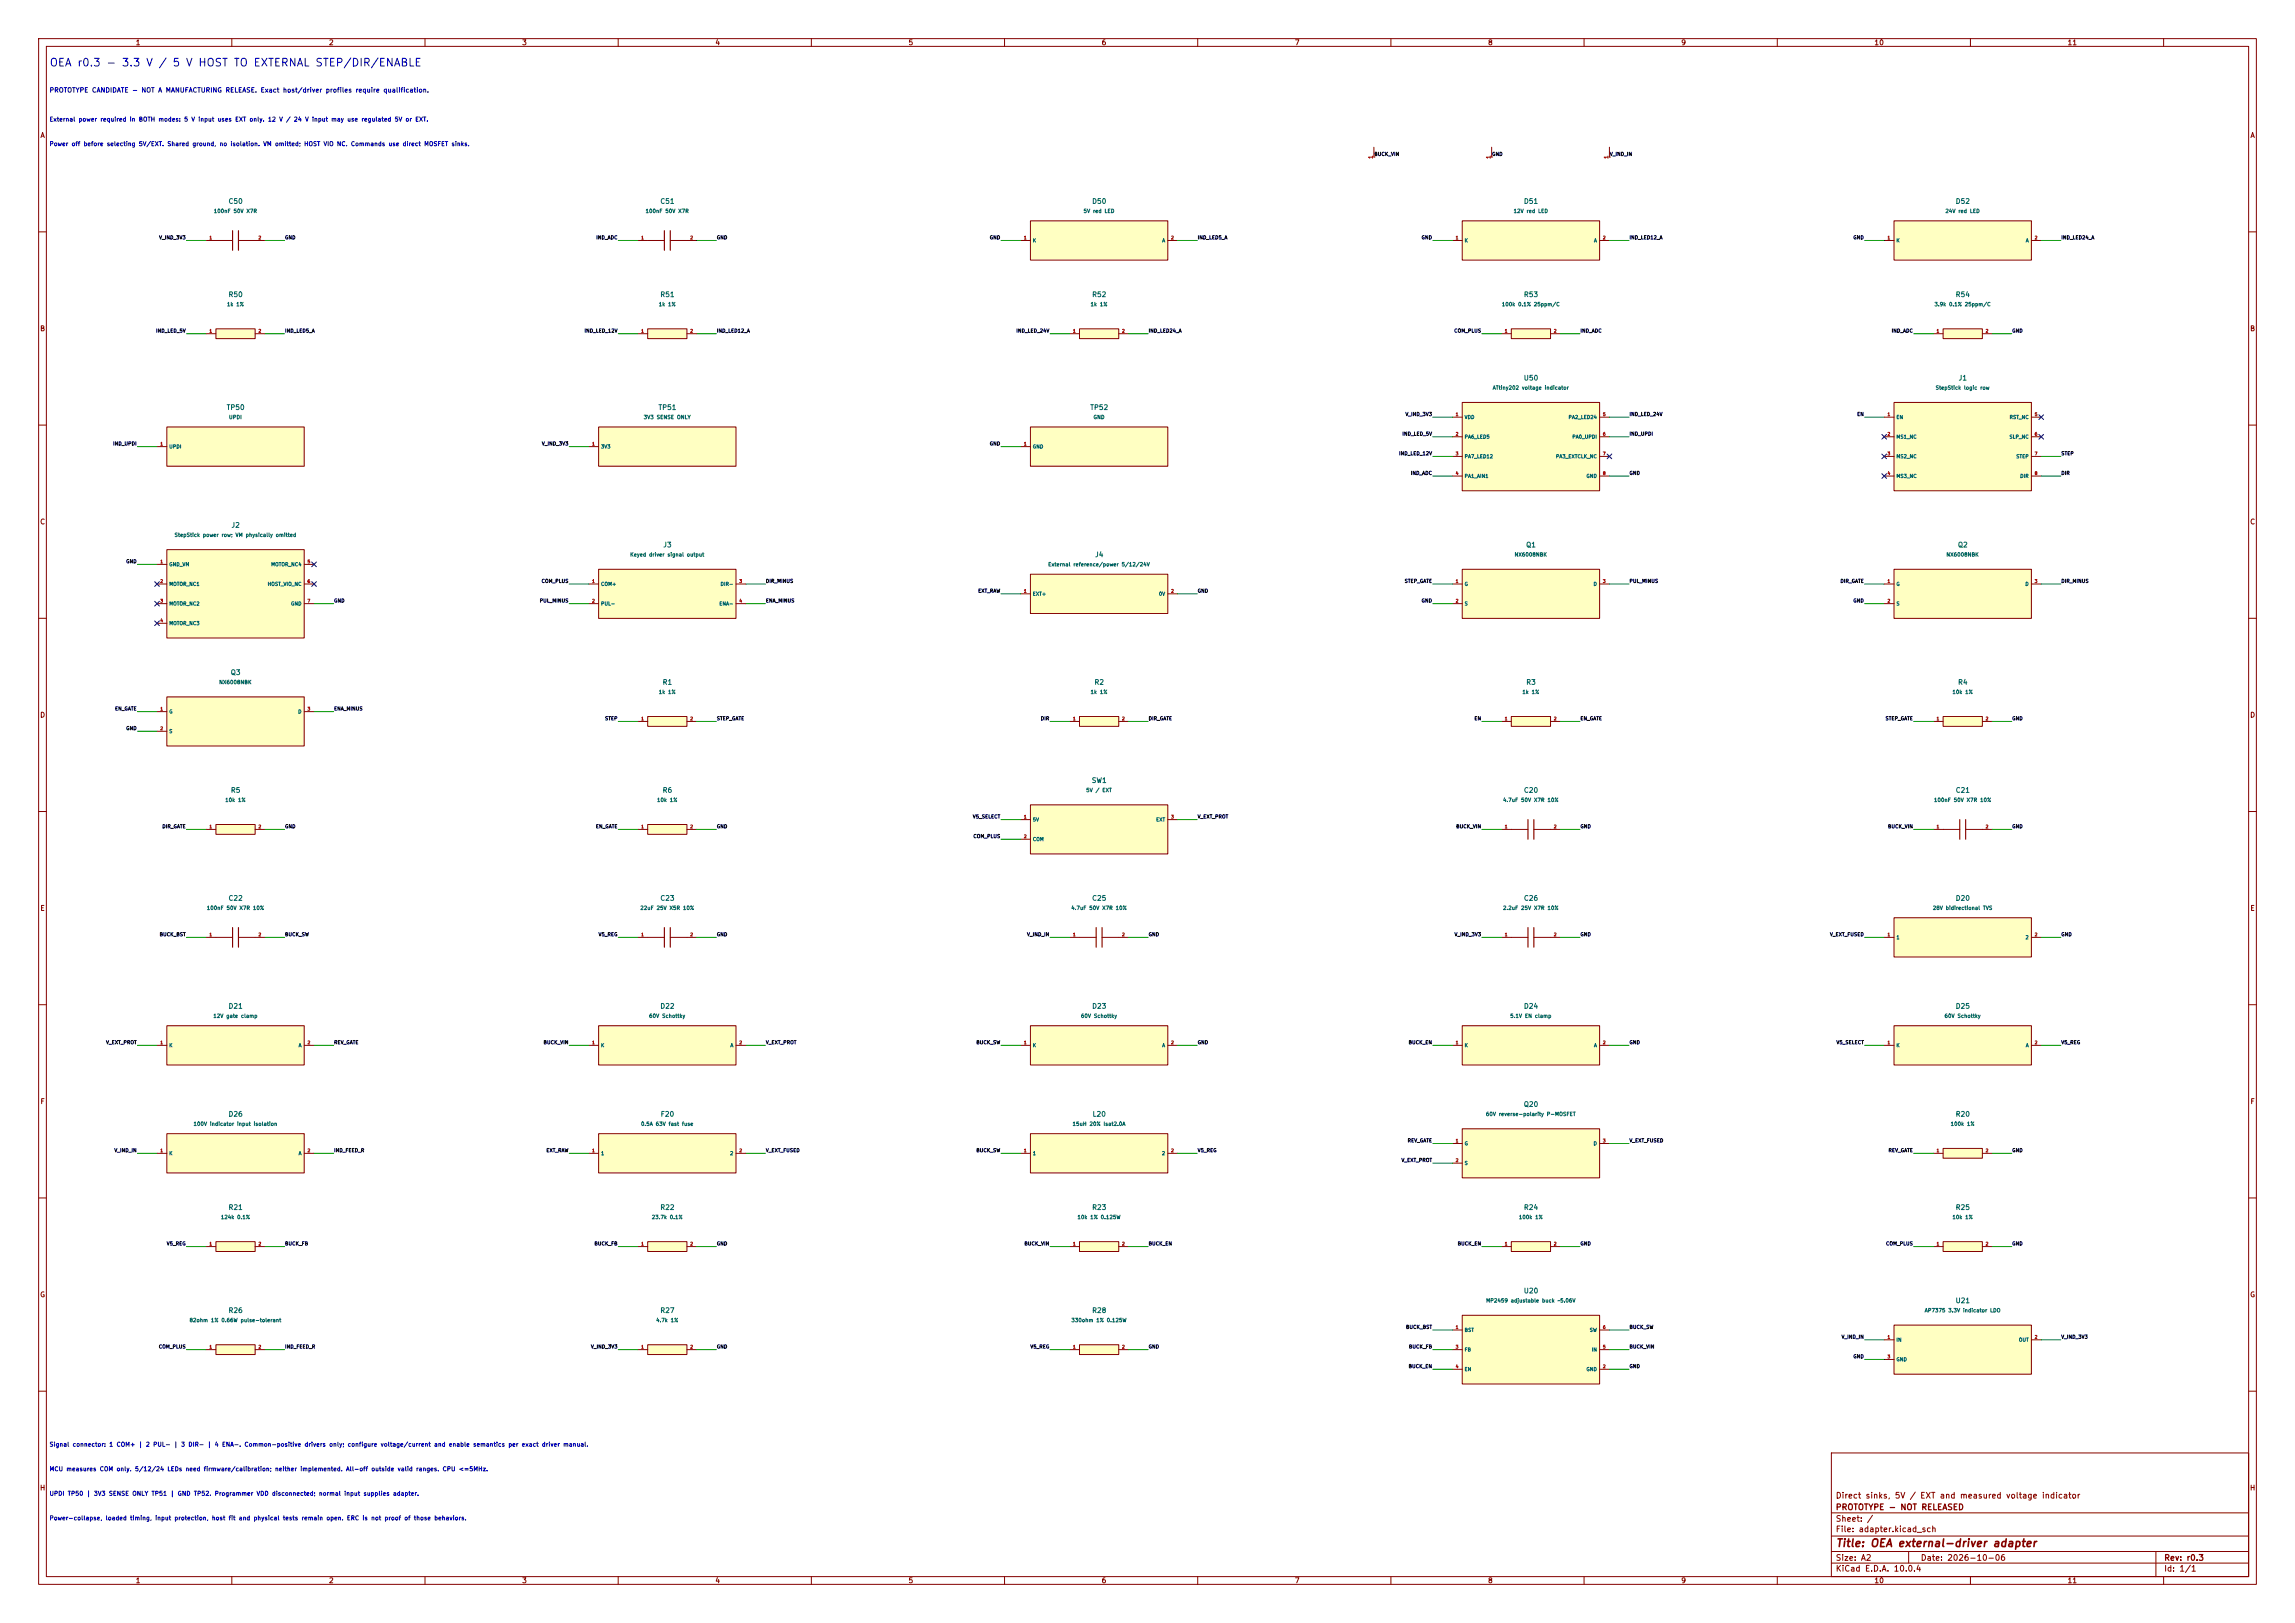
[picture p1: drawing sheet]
<svg xmlns="http://www.w3.org/2000/svg" width="594mm" height="420mm" viewBox="0 0 594 420" stroke-linecap="round" stroke-linejoin="round" font-family="sans-serif">
<defs><g id="words">
<text font-size="2" fill="#0000c2" x="12.7" y="17.7">OEA r0.3 - 3.3 V / 5 V HOST TO EXTERNAL STEP/DIR/ENABLE</text>
<text font-size="2" fill="#840000" x="475" y="400.8">Title: OEA external-driver adapter</text>
<g font-size="1.5" fill="#840000">
<text x="475" y="388.1">Direct sinks, 5V / EXT and measured voltage indicator</text>
<text x="475" y="394.1">Sheet: /</text>
<text x="475" y="391.1">PROTOTYPE - NOT RELEASED</text>
<text x="475" y="396.8">File: adapter.kicad_sch</text>
<text x="475" y="407">KiCad E.D.A. 10.0.4</text>
<text x="475" y="404.2">Size: A2</text>
<text x="497" y="404.2">Date: 2026-10-06</text>
<text x="560" y="404.2">Rev: r0.3</text>
<text x="560" y="407">Id: 1/1</text>
</g>
<g font-size="1.3" fill="#840000">
<text x="35" y="12">1</text>
<text x="85" y="12">2</text>
<text x="135" y="12">3</text>
<text x="185" y="12">4</text>
<text x="235" y="12">5</text>
<text x="285" y="12">6</text>
<text x="335" y="12">7</text>
<text x="385" y="12">8</text>
<text x="435" y="12">9</text>
<text x="485" y="12">10</text>
<text x="535" y="12">11</text>
<text x="10.3" y="36">A</text>
<text x="582.3" y="36">A</text>
<text x="10.3" y="86">B</text>
<text x="582.3" y="86">B</text>
<text x="10.3" y="136">C</text>
<text x="582.3" y="136">C</text>
<text x="10.3" y="186">D</text>
<text x="582.3" y="186">D</text>
<text x="10.3" y="236">E</text>
<text x="582.3" y="236">E</text>
<text x="10.3" y="286">F</text>
<text x="582.3" y="286">F</text>
<text x="10.3" y="336">G</text>
<text x="582.3" y="336">G</text>
<text x="10.2" y="386">H</text>
<text x="582.2" y="386">H</text>
<text x="35" y="410">1</text>
<text x="85" y="410">2</text>
<text x="135" y="410">3</text>
<text x="185" y="410">4</text>
<text x="235" y="410">5</text>
<text x="285" y="410">6</text>
<text x="335" y="410">7</text>
<text x="385" y="410">8</text>
<text x="435" y="410">9</text>
<text x="485" y="410">10</text>
<text x="535" y="410">11</text>
</g>
<g font-size="1.3" fill="#006464">
<text x="59" y="53">C50</text>
<text x="170.8" y="53">C51</text>
<text x="282.5" y="53">D50</text>
<text x="394.3" y="53">D51</text>
<text x="506.1" y="53">D52</text>
<text x="59" y="77.2">R50</text>
<text x="170.8" y="77.2">R51</text>
<text x="282.5" y="77.2">R52</text>
<text x="394.3" y="77.2">R53</text>
<text x="506.1" y="77.2">R54</text>
<text x="394.3" y="98.8">U50</text>
<text x="506.8" y="98.8">J1</text>
<text x="58.5" y="106.4">TP50</text>
<text x="170.3" y="106.4">TP51</text>
<text x="282.1" y="106.4">TP52</text>
<text x="59.8" y="136.9">J2</text>
<text x="171.5" y="141.9">J3</text>
<text x="394.9" y="141.9">Q1</text>
<text x="506.6" y="141.9">Q2</text>
<text x="283.3" y="144.5">J4</text>
<text x="59.6" y="175">Q3</text>
<text x="171.4" y="177.5">R1</text>
<text x="283.1" y="177.5">R2</text>
<text x="394.9" y="177.5">R3</text>
<text x="506.7" y="177.5">R4</text>
<text x="282.4" y="202.9">SW1</text>
<text x="59.6" y="205.4">R5</text>
<text x="171.4" y="205.4">R6</text>
<text x="394.3" y="205.4">C20</text>
<text x="506.1" y="205.4">C21</text>
<text x="59" y="233.4">C22</text>
<text x="170.8" y="233.4">C23</text>
<text x="282.5" y="233.4">C25</text>
<text x="394.3" y="233.4">C26</text>
<text x="506.1" y="233.4">D20</text>
<text x="59" y="261.3">D21</text>
<text x="170.8" y="261.3">D22</text>
<text x="282.5" y="261.3">D23</text>
<text x="394.3" y="261.3">D24</text>
<text x="506.1" y="261.3">D25</text>
<text x="394.3" y="286.7">Q20</text>
<text x="59" y="289.3">D26</text>
<text x="170.9" y="289.3">F20</text>
<text x="282.7" y="289.3">L20</text>
<text x="506.1" y="289.3">R20</text>
<text x="59" y="313.4">R21</text>
<text x="170.8" y="313.4">R22</text>
<text x="282.5" y="313.4">R23</text>
<text x="394.3" y="313.4">R24</text>
<text x="506.1" y="313.4">R25</text>
<text x="394.3" y="335">U20</text>
<text x="59" y="340.1">R26</text>
<text x="170.8" y="340.1">R27</text>
<text x="282.5" y="340.1">R28</text>
<text x="506" y="337.5">U21</text>
</g>
<text font-size="1.2" fill="#0000c2" x="12.7" y="24.2">PROTOTYPE CANDIDATE - NOT A MANUFACTURING RELEASE. Exact host/driver profiles require qualification.</text>
<g font-size="1.1" fill="#0000c2">
<text x="12.7" y="31.7">External power required in BOTH modes: 5 V input uses EXT only. 12 V / 24 V input may use regulated 5V or EXT.</text>
<text x="12.7" y="38.1">Power off before selecting 5V/EXT. Shared ground, no isolation. VM omitted; HOST VIO NC. Commands use direct MOSFET sinks.</text>
<text x="12.7" y="374.6">Signal connector: 1 COM+ | 2 PUL− | 3 DIR− | 4 ENA−. Common-positive drivers only; configure voltage/current and enable semantics per exact driver manual.</text>
<text x="12.7" y="381">MCU measures COM only. 5/12/24 LEDs need firmware/calibration; neither implemented. All-off outside valid ranges. CPU &lt;=5MHz.</text>
<text x="12.7" y="387.3">UPDI TP50 | 3V3 SENSE ONLY TP51 | GND TP52. Programmer VDD disconnected; normal input supplies adapter.</text>
<text x="12.7" y="393.7">Power-collapse, loaded timing, input protection, host fit and physical tests remain open. ERC is not proof of those behaviors.</text>
</g>
<g font-size="1" fill="#a90000">
<text x="355.5" y="41.2" transform="rotate(-90 355.5 41.2)">1</text>
<text x="386" y="41.2" transform="rotate(-90 386 41.2)">1</text>
<text x="416.5" y="41.2" transform="rotate(-90 416.5 41.2)">1</text>
</g>
<g font-size="1" fill="#006464">
<text x="55.2" y="55.3">100nF 50V X7R</text>
<text x="167" y="55.3">100nF 50V X7R</text>
<text x="280.3" y="55.3">5V red LED</text>
<text x="391.7" y="55.3">12V red LED</text>
<text x="503.4" y="55.3">24V red LED</text>
<text x="58.6" y="79.5">1k 1%</text>
<text x="170.4" y="79.5">1k 1%</text>
<text x="282.2" y="79.5">1k 1%</text>
<text x="388.6" y="79.5">100k 0.1% 25ppm/C</text>
<text x="500.6" y="79.5">3.9k 0.1% 25ppm/C</text>
<text x="386.2" y="101.1">ATtiny202 voltage indicator</text>
<text x="500.9" y="101.1">StepStick logic row</text>
<text x="59.2" y="108.7">UPDI</text>
<text x="166.5" y="108.7">3V3 SENSE ONLY</text>
<text x="282.9" y="108.7">GND</text>
<text x="45.1" y="139.2">StepStick power row; VM physically omitted</text>
<text x="163" y="144.2">Keyed driver signal output</text>
<text x="271.2" y="146.8">External reference/power 5/12/24V</text>
<text x="391.9" y="144.2">NX6008NBK</text>
<text x="503.7" y="144.2">NX6008NBK</text>
<text x="56.6" y="177.3">NX6008NBK</text>
<text x="170.4" y="179.8">1k 1%</text>
<text x="282.2" y="179.8">1k 1%</text>
<text x="393.9" y="179.8">1k 1%</text>
<text x="505.2" y="179.8">10k 1%</text>
<text x="58.2" y="207.7">10k 1%</text>
<text x="169.9" y="207.7">10k 1%</text>
<text x="281" y="205.2">5V / EXT</text>
<text x="388.9" y="207.7">4.7uF 50V X7R 10%</text>
<text x="500.4" y="207.7">100nF 50V X7R 10%</text>
<text x="53.4" y="235.7">100nF 50V X7R 10%</text>
<text x="165.6" y="235.7">22uF 25V X5R 10%</text>
<text x="277.2" y="235.7">4.7uF 50V X7R 10%</text>
<text x="388.9" y="235.7">2.2uF 25V X7R 10%</text>
<text x="500.2" y="235.7">28V bidirectional TVS</text>
<text x="55.1" y="263.6">12V gate clamp</text>
<text x="167.9" y="263.6">60V Schottky</text>
<text x="279.7" y="263.6">60V Schottky</text>
<text x="390.8" y="263.6">5.1V EN clamp</text>
<text x="503.2" y="263.6">60V Schottky</text>
<text x="50" y="291.6">100V indicator input isolation</text>
<text x="165.8" y="291.6">0.5A 63V fast fuse</text>
<text x="277.5" y="291.6">15uH 20% Isat2.0A</text>
<text x="384.5" y="289">60V reverse-polarity P-MOSFET</text>
<text x="504.8" y="291.6">100k 1%</text>
<text x="57" y="315.7">124k 0.1%</text>
<text x="168.6" y="315.7">23.7k 0.1%</text>
<text x="278.8" y="315.7">10k 1% 0.125W</text>
<text x="393" y="315.7">100k 1%</text>
<text x="505.2" y="315.7">10k 1%</text>
<text x="384.5" y="337.3">MP2459 adjustable buck ~5.06V</text>
<text x="498" y="339.8">AP7375 3.3V indicator LDO</text>
<text x="49" y="342.4">82ohm 1% 0.66W pulse-tolerant</text>
<text x="169.7" y="342.4">4.7k 1%</text>
<text x="277.2" y="342.4">330ohm 1% 0.125W</text>
</g>
<g font-size=".9" fill="#0f0f0f">
<text x="355.6" y="40.6">BUCK_VIN</text>
<text x="386.1" y="40.6">GND</text>
<text x="416.6" y="40.6">V_IND_IN</text>
<text x="41.1" y="62.1">V_IND_3V3</text>
<text x="73.7" y="62.1">GND</text>
<text x="154.2" y="62.1">IND_ADC</text>
<text x="185.4" y="62.1">GND</text>
<text x="256.1" y="62.1">GND</text>
<text x="309.9" y="62.1">IND_LED5_A</text>
<text x="367.8" y="62.1">GND</text>
<text x="421.6" y="62.1">IND_LED12_A</text>
<text x="479.6" y="62.1">GND</text>
<text x="533.4" y="62.1">IND_LED24_A</text>
<text x="40.3" y="86.3">IND_LED_5V</text>
<text x="73.7" y="86.3">IND_LED5_A</text>
<text x="151.2" y="86.3">IND_LED_12V</text>
<text x="185.4" y="86.3">IND_LED12_A</text>
<text x="262.9" y="86.3">IND_LED_24V</text>
<text x="297.2" y="86.3">IND_LED24_A</text>
<text x="376.3" y="86.3">COM_PLUS</text>
<text x="408.9" y="86.3">IND_ADC</text>
<text x="489.5" y="86.3">IND_ADC</text>
<text x="520.7" y="86.3">GND</text>
<text x="363.7" y="107.9">V_IND_3V3</text>
<text x="421.6" y="107.9">IND_LED_24V</text>
<text x="480.6" y="107.9">EN</text>
<text x="362.8" y="112.9">IND_LED_5V</text>
<text x="421.6" y="112.9">IND_UPDI</text>
<text x="29.2" y="115.5">IND_UPDI</text>
<text x="140.1" y="115.5">V_IND_3V3</text>
<text x="256.1" y="115.5">GND</text>
<text x="362" y="118">IND_LED_12V</text>
<text x="533.4" y="118">STEP</text>
<text x="365" y="123.1">IND_ADC</text>
<text x="421.6" y="123.1">GND</text>
<text x="533.4" y="123.1">DIR</text>
<text x="32.5" y="146">GND</text>
<text x="140.1" y="151">COM_PLUS</text>
<text x="198.1" y="151">DIR_MINUS</text>
<text x="253.1" y="153.6">EXT_RAW</text>
<text x="309.9" y="153.6">GND</text>
<text x="363.4" y="151">STEP_GATE</text>
<text x="421.6" y="151">PUL_MINUS</text>
<text x="476.2" y="151">DIR_GATE</text>
<text x="533.4" y="151">DIR_MINUS</text>
<text x="86.4" y="156.1">GND</text>
<text x="139.6" y="156.1">PUL_MINUS</text>
<text x="198.1" y="156.1">ENA_MINUS</text>
<text x="367.8" y="156.1">GND</text>
<text x="479.6" y="156.1">GND</text>
<text x="29.7" y="184.1">EN_GATE</text>
<text x="86.4" y="184.1">ENA_MINUS</text>
<text x="32.5" y="189.1">GND</text>
<text x="156.5" y="186.6">STEP</text>
<text x="185.4" y="186.6">STEP_GATE</text>
<text x="269.3" y="186.6">DIR</text>
<text x="297.2" y="186.6">DIR_GATE</text>
<text x="381.5" y="186.6">EN</text>
<text x="408.9" y="186.6">EN_GATE</text>
<text x="487.9" y="186.6">STEP_GATE</text>
<text x="520.7" y="186.6">GND</text>
<text x="41.9" y="214.5">DIR_GATE</text>
<text x="73.7" y="214.5">GND</text>
<text x="154.1" y="214.5">EN_GATE</text>
<text x="185.4" y="214.5">GND</text>
<text x="251.7" y="212">V5_SELECT</text>
<text x="309.9" y="212">V_EXT_PROT</text>
<text x="376.8" y="214.5">BUCK_VIN</text>
<text x="408.9" y="214.5">GND</text>
<text x="488.6" y="214.5">BUCK_VIN</text>
<text x="520.7" y="214.5">GND</text>
<text x="251.8" y="217.1">COM_PLUS</text>
<text x="41.2" y="242.5">BUCK_BST</text>
<text x="73.7" y="242.5">BUCK_SW</text>
<text x="154.8" y="242.5">V5_REG</text>
<text x="185.4" y="242.5">GND</text>
<text x="265.7" y="242.5">V_IND_IN</text>
<text x="297.2" y="242.5">GND</text>
<text x="376.4" y="242.5">V_IND_3V3</text>
<text x="408.9" y="242.5">GND</text>
<text x="473.5" y="242.5">V_EXT_FUSED</text>
<text x="533.4" y="242.5">GND</text>
<text x="27.4" y="270.4">V_EXT_PROT</text>
<text x="86.4" y="270.4">REV_GATE</text>
<text x="140.6" y="270.4">BUCK_VIN</text>
<text x="198.1" y="270.4">V_EXT_PROT</text>
<text x="252.6" y="270.4">BUCK_SW</text>
<text x="309.9" y="270.4">GND</text>
<text x="364.5" y="270.4">BUCK_EN</text>
<text x="421.6" y="270.4">GND</text>
<text x="475.2" y="270.4">V5_SELECT</text>
<text x="533.4" y="270.4">V5_REG</text>
<text x="29.5" y="298.4">V_IND_IN</text>
<text x="86.4" y="298.4">IND_FEED_R</text>
<text x="141.3" y="298.4">EXT_RAW</text>
<text x="198.1" y="298.4">V_EXT_FUSED</text>
<text x="252.6" y="298.4">BUCK_SW</text>
<text x="309.9" y="298.4">V5_REG</text>
<text x="364.2" y="295.8">REV_GATE</text>
<text x="421.6" y="295.8">V_EXT_FUSED</text>
<text x="488.7" y="298.4">REV_GATE</text>
<text x="520.7" y="298.4">GND</text>
<text x="362.6" y="300.9">V_EXT_PROT</text>
<text x="43.1" y="322.5">V5_REG</text>
<text x="73.7" y="322.5">BUCK_FB</text>
<text x="153.7" y="322.5">BUCK_FB</text>
<text x="185.4" y="322.5">GND</text>
<text x="265" y="322.5">BUCK_VIN</text>
<text x="297.2" y="322.5">BUCK_EN</text>
<text x="377.2" y="322.5">BUCK_EN</text>
<text x="408.9" y="322.5">GND</text>
<text x="488" y="322.5">COM_PLUS</text>
<text x="520.7" y="322.5">GND</text>
<text x="363.8" y="344.1">BUCK_BST</text>
<text x="421.6" y="344.1">BUCK_SW</text>
<text x="476.5" y="346.6">V_IND_IN</text>
<text x="533.4" y="346.6">V_IND_3V3</text>
<text x="41" y="349.2">COM_PLUS</text>
<text x="73.7" y="349.2">IND_FEED_R</text>
<text x="152.8" y="349.2">V_IND_3V3</text>
<text x="185.4" y="349.2">GND</text>
<text x="266.6" y="349.2">V5_REG</text>
<text x="297.2" y="349.2">GND</text>
<text x="364.6" y="349.2">BUCK_FB</text>
<text x="421.6" y="349.2">BUCK_VIN</text>
<text x="479.6" y="351.7">GND</text>
<text x="364.5" y="354.2">BUCK_EN</text>
<text x="421.6" y="354.2">GND</text>
</g>
<g font-size=".9" fill="#006464">
<text x="267.2" y="62.9">K</text>
<text x="300.7" y="62.9">A</text>
<text x="379" y="62.9">K</text>
<text x="412.5" y="62.9">A</text>
<text x="490.7" y="62.9">K</text>
<text x="524.2" y="62.9">A</text>
<text x="379" y="108.6">VDD</text>
<text x="379" y="113.7">PA6_LED5</text>
<text x="405.9" y="108.6">PA2_LED24</text>
<text x="406.8" y="113.7">PA0_UPDI</text>
<text x="490.7" y="108.6">EN</text>
<text x="490.7" y="113.7">MS1_NC</text>
<text x="520" y="113.7">SLP_NC</text>
<text x="520" y="108.6">RST_NC</text>
<text x="43.7" y="116.3">UPDI</text>
<text x="155.4" y="116.3">3V3</text>
<text x="267.2" y="116.3">GND</text>
<text x="379" y="118.8">PA7_LED12</text>
<text x="402.6" y="118.8">PA3_EXTCLK_NC</text>
<text x="490.7" y="118.8">MS2_NC</text>
<text x="521.7" y="118.8">STEP</text>
<text x="379" y="123.9">PA1_AIN1</text>
<text x="410.5" y="123.9">GND</text>
<text x="490.7" y="123.9">MS3_NC</text>
<text x="522.8" y="123.9">DIR</text>
<text x="43.7" y="146.7">GND_VM</text>
<text x="70.1" y="146.7">MOTOR_NC4</text>
<text x="43.7" y="151.8">MOTOR_NC1</text>
<text x="69.2" y="151.8">HOST_VIO_NC</text>
<text x="155.4" y="151.8">COM+</text>
<text x="186.4" y="151.8">DIR-</text>
<text x="267.2" y="154.4">EXT+</text>
<text x="299.8" y="154.4">0V</text>
<text x="379" y="151.8">G</text>
<text x="412.3" y="151.8">D</text>
<text x="490.7" y="151.8">G</text>
<text x="524.1" y="151.8">D</text>
<text x="43.7" y="156.9">MOTOR_NC2</text>
<text x="43.7" y="162">MOTOR_NC3</text>
<text x="75.2" y="156.9">GND</text>
<text x="155.4" y="156.9">PUL-</text>
<text x="186.1" y="156.9">ENA-</text>
<text x="379" y="156.9">S</text>
<text x="490.7" y="156.9">S</text>
<text x="43.7" y="184.8">G</text>
<text x="77.1" y="184.8">D</text>
<text x="43.7" y="189.9">S</text>
<text x="267.2" y="212.8">5V</text>
<text x="299.1" y="212.8">EXT</text>
<text x="267.2" y="217.9">COM</text>
<text x="490.7" y="243.3">1</text>
<text x="524.1" y="243.3">2</text>
<text x="43.7" y="271.2">K</text>
<text x="77.2" y="271.2">A</text>
<text x="155.4" y="271.2">K</text>
<text x="188.9" y="271.2">A</text>
<text x="267.2" y="271.2">K</text>
<text x="300.7" y="271.2">A</text>
<text x="379" y="271.2">K</text>
<text x="412.5" y="271.2">A</text>
<text x="490.7" y="271.2">K</text>
<text x="524.2" y="271.2">A</text>
<text x="43.7" y="299.1">K</text>
<text x="77.2" y="299.1">A</text>
<text x="155.4" y="299.1">1</text>
<text x="188.9" y="299.1">2</text>
<text x="267.2" y="299.1">1</text>
<text x="300.6" y="299.1">2</text>
<text x="379" y="296.6">G</text>
<text x="412.3" y="296.6">D</text>
<text x="379" y="301.7">S</text>
<text x="379" y="344.9">BST</text>
<text x="411.3" y="344.9">SW</text>
<text x="490.7" y="347.4">IN</text>
<text x="522.4" y="347.4">OUT</text>
<text x="379" y="349.9">FB</text>
<text x="411.9" y="349.9">IN</text>
<text x="490.7" y="352.5">GND</text>
<text x="379" y="355">EN</text>
<text x="410.5" y="355">GND</text>
</g>
<g font-size=".8" fill="#a90000">
<text x="54.1" y="62.1">1</text>
<text x="66.8" y="62.1">2</text>
<text x="165.8" y="62.1">1</text>
<text x="178.5" y="62.1">2</text>
<text x="264.9" y="62.1">1</text>
<text x="303" y="62.1">2</text>
<text x="376.7" y="62.1">1</text>
<text x="414.8" y="62.1">2</text>
<text x="488.4" y="62.1">1</text>
<text x="526.5" y="62.1">2</text>
<text x="54.1" y="86.2">1</text>
<text x="66.8" y="86.2">2</text>
<text x="165.8" y="86.2">1</text>
<text x="178.5" y="86.2">2</text>
<text x="277.6" y="86.2">1</text>
<text x="290.3" y="86.2">2</text>
<text x="389.4" y="86.2">1</text>
<text x="402.1" y="86.2">2</text>
<text x="501.1" y="86.2">1</text>
<text x="513.8" y="86.2">2</text>
<text x="376.7" y="107.8">1</text>
<text x="414.8" y="107.8">5</text>
<text x="488.4" y="107.8">1</text>
<text x="526.5" y="107.8">5</text>
<text x="376.7" y="112.9">2</text>
<text x="414.8" y="112.9">6</text>
<text x="488.4" y="112.9">2</text>
<text x="526.5" y="112.9">6</text>
<text x="41.4" y="115.5">1</text>
<text x="153.1" y="115.5">1</text>
<text x="264.9" y="115.5">1</text>
<text x="376.7" y="118">3</text>
<text x="414.8" y="118">7</text>
<text x="488.4" y="118">3</text>
<text x="526.5" y="118">7</text>
<text x="376.7" y="123.1">4</text>
<text x="414.8" y="123.1">8</text>
<text x="488.4" y="123.1">4</text>
<text x="526.5" y="123.1">8</text>
<text x="41.4" y="145.9">1</text>
<text x="79.5" y="145.9">5</text>
<text x="41.4" y="151">2</text>
<text x="79.5" y="151">6</text>
<text x="153.1" y="151">1</text>
<text x="191.2" y="151">3</text>
<text x="264.9" y="153.6">1</text>
<text x="303" y="153.6">2</text>
<text x="376.7" y="151">1</text>
<text x="414.8" y="151">3</text>
<text x="488.4" y="151">1</text>
<text x="526.5" y="151">3</text>
<text x="41.4" y="156.1">3</text>
<text x="41.4" y="161.2">4</text>
<text x="79.5" y="156.1">7</text>
<text x="153.1" y="156.1">2</text>
<text x="191.2" y="156.1">4</text>
<text x="376.7" y="156.1">2</text>
<text x="488.4" y="156.1">2</text>
<text x="41.4" y="184">1</text>
<text x="79.5" y="184">3</text>
<text x="41.4" y="189.1">2</text>
<text x="165.8" y="186.6">1</text>
<text x="178.5" y="186.6">2</text>
<text x="277.6" y="186.6">1</text>
<text x="290.3" y="186.6">2</text>
<text x="389.4" y="186.6">1</text>
<text x="402.1" y="186.6">2</text>
<text x="501.1" y="186.6">1</text>
<text x="513.8" y="186.6">2</text>
<text x="54.1" y="214.5">1</text>
<text x="66.8" y="214.5">2</text>
<text x="165.8" y="214.5">1</text>
<text x="178.5" y="214.5">2</text>
<text x="264.9" y="212">1</text>
<text x="303" y="212">3</text>
<text x="389.4" y="214.5">1</text>
<text x="402.1" y="214.5">2</text>
<text x="501.1" y="214.5">1</text>
<text x="513.8" y="214.5">2</text>
<text x="264.9" y="217.1">2</text>
<text x="54.1" y="242.5">1</text>
<text x="66.8" y="242.5">2</text>
<text x="165.8" y="242.5">1</text>
<text x="178.5" y="242.5">2</text>
<text x="277.6" y="242.5">1</text>
<text x="290.3" y="242.5">2</text>
<text x="389.4" y="242.5">1</text>
<text x="402.1" y="242.5">2</text>
<text x="488.4" y="242.5">1</text>
<text x="526.5" y="242.5">2</text>
<text x="41.4" y="270.4">1</text>
<text x="79.5" y="270.4">2</text>
<text x="153.1" y="270.4">1</text>
<text x="191.2" y="270.4">2</text>
<text x="264.9" y="270.4">1</text>
<text x="303" y="270.4">2</text>
<text x="376.7" y="270.4">1</text>
<text x="414.8" y="270.4">2</text>
<text x="488.4" y="270.4">1</text>
<text x="526.5" y="270.4">2</text>
<text x="41.4" y="298.3">1</text>
<text x="79.5" y="298.3">2</text>
<text x="153.1" y="298.3">1</text>
<text x="191.2" y="298.3">2</text>
<text x="264.9" y="298.3">1</text>
<text x="303" y="298.3">2</text>
<text x="376.7" y="295.8">1</text>
<text x="414.8" y="295.8">3</text>
<text x="501.1" y="298.3">1</text>
<text x="513.8" y="298.3">2</text>
<text x="376.7" y="300.9">2</text>
<text x="54.1" y="322.5">1</text>
<text x="66.8" y="322.5">2</text>
<text x="165.8" y="322.5">1</text>
<text x="178.5" y="322.5">2</text>
<text x="277.6" y="322.5">1</text>
<text x="290.3" y="322.5">2</text>
<text x="389.4" y="322.5">1</text>
<text x="402.1" y="322.5">2</text>
<text x="501.1" y="322.5">1</text>
<text x="513.8" y="322.5">2</text>
<text x="376.7" y="344.1">1</text>
<text x="414.8" y="344.1">6</text>
<text x="488.4" y="346.6">1</text>
<text x="526.5" y="346.6">2</text>
<text x="54.1" y="349.1">1</text>
<text x="66.8" y="349.1">2</text>
<text x="165.8" y="349.1">1</text>
<text x="178.5" y="349.1">2</text>
<text x="277.6" y="349.1">1</text>
<text x="290.3" y="349.1">2</text>
<text x="376.7" y="349.1">3</text>
<text x="414.8" y="349.1">5</text>
<text x="488.4" y="351.7">3</text>
<text x="376.7" y="354.2">4</text>
<text x="414.8" y="354.2">2</text>
</g>
</g></defs>
<g fill="none" stroke="#840000" stroke-width=".26">
<path d="M10 10h574v400h-574zM12 12h570v396h-570zM60 10v2M110 10v2M160 10v2M210 10v2M260 10v2M310 10v2M360 10v2M410 10v2M460 10v2M510 10v2"/>
<path d="M560 10v2M10 60h2M582 60h2M10 110h2M582 110h2M10 160h2M582 160h2M10 210h2M582 210h2M10 260h2M582 260h2M10 310h2"/>
<path d="M582 310h2M10 360h2M474 376h108v32h-108zM582 360h2M474 397.5h108M474 391.5h108M60 408v2M110 408v2M160 408v2M210 408v2M260 408v2M310 408v2"/>
<path d="M360 408v2M410 408v2M460 408v2M474 404.5h108M474 401.5h108M494 401.5v3M510 408v2M558 401.5v6.5M560 408v2"/>
</g>
<path d="M266.7 57.2h35.6v10.1h-35.6z" fill="#ffffc2"/>
<path d="M266.7 57.2h35.6v10.1h-35.6zM264.2 62.2h2.5M302.3 62.2h2.5" fill="none" stroke="#840000" stroke-width=".26"/>
<path d="M266.7 293.4h35.6v10.1h-35.6z" fill="#ffffc2"/>
<path d="M264.2 298.5h2.5M266.7 293.4h35.6v10.1h-35.6zM302.3 298.5h2.5" fill="none" stroke="#840000" stroke-width=".26"/>
<path d="M279.4 348h10.2v2.5h-10.2z" fill="#ffffc2"/>
<path d="M355.6 38.1v2.5M355.6 40.6h.1M276.9 349.3h2.5M279.4 348h10.2v2.5h-10.2zM289.6 349.3h2.5" fill="none" stroke="#840000" stroke-width=".26"/>
<path d="M279.4 85.1h10.2v2.5h-10.2z" fill="#ffffc2"/>
<path d="M386.1 38.1v2.5M386.1 40.6h.1M276.9 86.4h2.5M279.4 85.1h10.2v2.5h-10.2zM289.6 86.4h2.5" fill="none" stroke="#840000" stroke-width=".26"/>
<path d="M266.7 110.5h35.6v10.2h-35.6z" fill="#ffffc2"/>
<path d="M264.2 115.6h2.5M266.7 110.5h35.6v10.2h-35.6zM388.6 242.6h6.9M397 242.6h6.9" fill="none" stroke="#840000" stroke-width=".26"/>
<path d="M395.5 240v5.1M397 240v5.1" fill="none" stroke="#840000" stroke-width=".3"/>
<path d="M378.5 340.4h35.5v17.7h-35.5z" fill="#ffffc2"/>
<path d="M375.9 344.2h2.6M375.9 354.3h2.6M375.9 349.3h2.6M378.5 340.4h35.5v17.7h-35.5zM414 344.2h2.6M414 354.3h2.6M414 349.3h2.6" fill="none" stroke="#840000" stroke-width=".26"/>
<path d="M266.7 208.3h35.6v12.7h-35.6z" fill="#ffffc2"/>
<path d="M264.2 212.1h2.5M264.2 217.2h2.5M266.7 208.3h35.6v12.7h-35.6zM302.3 212.1h2.5" fill="none" stroke="#840000" stroke-width=".26"/>
<path d="M378.5 57.2h35.5v10.1h-35.5z" fill="#ffffc2"/>
<path d="M378.5 57.2h35.5v10.1h-35.5zM375.9 62.2h2.6M414 62.2h2.6" fill="none" stroke="#840000" stroke-width=".26"/>
<path d="M502.9 185.4h10.2v2.6h-10.2z" fill="#ffffc2"/>
<path d="M500.4 186.7h2.5M502.9 185.4h10.2v2.6h-10.2zM513.1 186.7h2.5" fill="none" stroke="#840000" stroke-width=".26"/>
<path d="M279.4 185.4h10.2v2.6h-10.2z" fill="#ffffc2"/>
<path d="M276.9 186.7h2.5M279.4 185.4h10.2v2.6h-10.2zM289.6 186.7h2.5" fill="none" stroke="#840000" stroke-width=".26"/>
<path d="M391.2 185.4h10.1v2.6h-10.1z" fill="#ffffc2"/>
<path d="M388.6 186.7h2.6M391.2 185.4h10.1v2.6h-10.1zM401.3 186.7h2.6" fill="none" stroke="#840000" stroke-width=".26"/>
<path d="M490.2 237.5h35.6v10.2h-35.6z" fill="#ffffc2"/>
<path d="M490.2 237.5h35.6v10.2h-35.6zM487.7 242.6h2.5M525.8 242.6h2.5" fill="none" stroke="#840000" stroke-width=".26"/>
<path d="M391.2 85.1h10.1v2.5h-10.1z" fill="#ffffc2"/>
<path d="M388.6 86.4h2.6M391.2 85.1h10.1v2.5h-10.1zM401.3 86.4h2.6" fill="none" stroke="#840000" stroke-width=".26"/>
<path d="M266.7 148.6h35.6v10.2h-35.6z" fill="#ffffc2"/>
<path d="M416.6 38.1v2.5M416.6 40.6h.1M264.2 153.7h2.5M266.7 148.6h35.6v10.2h-35.6zM302.3 153.7h2.5" fill="none" stroke="#840000" stroke-width=".26"/>
<path d="M279.4 321.3h10.2v2.6h-10.2z" fill="#ffffc2"/>
<path d="M276.9 322.6h2.5M279.4 321.3h10.2v2.6h-10.2zM289.6 322.6h2.5" fill="none" stroke="#840000" stroke-width=".26"/>
<path d="M490.2 342.9h35.6v12.7h-35.6z" fill="#ffffc2"/>
<path d="M388.6 214.6h6.9M397 214.6h6.9M487.7 346.7h2.5M487.7 351.8h2.5M490.2 342.9h35.6v12.7h-35.6zM525.8 346.7h2.5" fill="none" stroke="#840000" stroke-width=".26"/>
<path d="M395.5 212.1v5.1M397 212.1v5.1" fill="none" stroke="#840000" stroke-width=".3"/>
<path d="M266.7 265.4h35.6v10.2h-35.6z" fill="#ffffc2"/>
<path d="M264.2 270.5h2.5M266.7 265.4h35.6v10.2h-35.6zM302.3 270.5h2.5" fill="none" stroke="#840000" stroke-width=".26"/>
<path d="M490.2 265.4h35.6v10.2h-35.6z" fill="#ffffc2"/>
<path d="M487.7 270.5h2.5M490.2 265.4h35.6v10.2h-35.6zM525.8 270.5h2.5" fill="none" stroke="#840000" stroke-width=".26"/>
<path d="M502.9 85.1h10.2v2.5h-10.2z" fill="#ffffc2"/>
<path d="M500.4 86.4h2.5M502.9 85.1h10.2v2.5h-10.2zM513.1 86.4h2.5" fill="none" stroke="#840000" stroke-width=".26"/>
<path d="M490.2 147.3h35.6v12.7h-35.6z" fill="#ffffc2"/>
<path d="M487.7 151.1h2.5M487.7 156.2h2.5M490.2 147.3h35.6v12.7h-35.6zM525.8 151.1h2.5M276.9 242.6h6.8M285.2 242.6h6.9" fill="none" stroke="#840000" stroke-width=".26"/>
<path d="M283.7 240v5.1M285.2 240v5.1" fill="none" stroke="#840000" stroke-width=".3"/>
<path d="M490.2 104.1h35.6v22.9h-35.6z" fill="#ffffc2"/>
<path d="M487.7 108h2.5M487.7 113h2.5M487.7 118.1h2.5M490.2 104.1h35.6v22.9h-35.6zM525.8 108h2.5M525.8 113h2.5M525.8 118.1h2.5M487.7 123.2h2.5M525.8 123.2h2.5M500.4 214.6h6.8M508.8 214.6h6.8" fill="none" stroke="#840000" stroke-width=".26"/>
<path d="M507.2 212.1v5.1M508.8 212.1v5.1" fill="none" stroke="#840000" stroke-width=".3"/>
<path d="M378.5 104.1h35.5v22.9h-35.5z" fill="#ffffc2"/>
<path d="M375.9 108h2.6M375.9 113h2.6M375.9 118.1h2.6M378.5 104.1h35.5v22.9h-35.5zM414 108h2.6M414 113h2.6M414 118.1h2.6M375.9 123.2h2.6M414 123.2h2.6" fill="none" stroke="#840000" stroke-width=".26"/>
<path d="M378.5 147.3h35.5v12.7h-35.5z" fill="#ffffc2"/>
<path d="M375.9 151.1h2.6M375.9 156.2h2.6M378.5 147.3h35.5v12.7h-35.5zM414 151.1h2.6" fill="none" stroke="#840000" stroke-width=".26"/>
<path d="M490.2 57.2h35.6v10.1h-35.6z" fill="#ffffc2"/>
<path d="M490.2 57.2h35.6v10.1h-35.6zM487.7 62.2h2.5M525.8 62.2h2.5" fill="none" stroke="#840000" stroke-width=".26"/>
<path d="M502.9 297.2h10.2v2.5h-10.2z" fill="#ffffc2"/>
<path d="M500.4 298.5h2.5M502.9 297.2h10.2v2.5h-10.2zM513.1 298.5h2.5" fill="none" stroke="#840000" stroke-width=".26"/>
<path d="M502.9 321.3h10.2v2.6h-10.2z" fill="#ffffc2"/>
<path d="M500.4 322.6h2.5M502.9 321.3h10.2v2.6h-10.2zM513.1 322.6h2.5" fill="none" stroke="#840000" stroke-width=".26"/>
<path d="M378.5 265.4h35.5v10.2h-35.5z" fill="#ffffc2"/>
<path d="M375.9 270.5h2.6M378.5 265.4h35.5v10.2h-35.5zM414 270.5h2.6" fill="none" stroke="#840000" stroke-width=".26"/>
<path d="M378.5 292.1h35.5v12.7h-35.5z" fill="#ffffc2"/>
<path d="M375.9 295.9h2.6M378.5 292.1h35.5v12.7h-35.5zM414 295.9h2.6M375.9 301h2.6" fill="none" stroke="#840000" stroke-width=".26"/>
<path d="M391.2 321.3h10.1v2.6h-10.1z" fill="#ffffc2"/>
<path d="M388.6 322.6h2.6M391.2 321.3h10.1v2.6h-10.1zM401.3 322.6h2.6" fill="none" stroke="#840000" stroke-width=".26"/>
<path d="M43.2 293.4h35.5v10.1h-35.5z" fill="#ffffc2"/>
<path d="M40.6 298.5h2.6M43.2 293.4h35.5v10.1h-35.5zM78.7 298.5h2.6" fill="none" stroke="#840000" stroke-width=".26"/>
<path d="M55.9 321.3h10.1v2.6h-10.1z" fill="#ffffc2"/>
<path d="M53.3 322.6h2.6M55.9 321.3h10.1v2.6h-10.1zM66 322.6h2.6" fill="none" stroke="#840000" stroke-width=".26"/>
<path d="M55.9 348h10.1v2.5h-10.1z" fill="#ffffc2"/>
<path d="M53.3 242.6h6.9M61.7 242.6h6.9M53.3 349.3h2.6M55.9 348h10.1v2.5h-10.1zM66 349.3h2.6" fill="none" stroke="#840000" stroke-width=".26"/>
<path d="M60.2 240v5.1M61.7 240v5.1" fill="none" stroke="#840000" stroke-width=".3"/>
<path d="M43.2 265.4h35.5v10.2h-35.5z" fill="#ffffc2"/>
<path d="M53.3 62.2h6.9M61.7 62.2h6.9M40.6 270.5h2.6M43.2 265.4h35.5v10.2h-35.5zM78.7 270.5h2.6" fill="none" stroke="#840000" stroke-width=".26"/>
<path d="M60.2 59.7v5.1M61.7 59.7v5.1" fill="none" stroke="#840000" stroke-width=".3"/>
<path d="M55.9 85.1h10.1v2.5h-10.1z" fill="#ffffc2"/>
<path d="M53.3 86.4h2.6M55.9 85.1h10.1v2.5h-10.1zM66 86.4h2.6" fill="none" stroke="#840000" stroke-width=".26"/>
<path d="M55.9 213.4h10.1v2.5h-10.1z" fill="#ffffc2"/>
<path d="M53.3 214.6h2.6M55.9 213.4h10.1v2.5h-10.1zM66 214.6h2.6" fill="none" stroke="#840000" stroke-width=".26"/>
<path d="M43.2 110.5h35.5v10.2h-35.5z" fill="#ffffc2"/>
<path d="M40.6 115.6h2.6M43.2 110.5h35.5v10.2h-35.5z" fill="none" stroke="#840000" stroke-width=".26"/>
<path d="M167.6 348h10.2v2.5h-10.2z" fill="#ffffc2"/>
<path d="M165.1 349.3h2.5M167.6 348h10.2v2.5h-10.2zM177.8 349.3h2.5" fill="none" stroke="#840000" stroke-width=".26"/>
<path d="M43.2 142.2h35.5v22.9h-35.5z" fill="#ffffc2"/>
<path d="M165.1 62.2h6.9M173.5 62.2h6.8M40.6 146.1h2.6M40.6 151.1h2.6M40.6 156.2h2.6M43.2 142.2h35.5v22.9h-35.5zM78.7 146.1h2.6M78.7 151.1h2.6M78.7 156.2h2.6M40.6 161.3h2.6" fill="none" stroke="#840000" stroke-width=".26"/>
<path d="M172 59.7v5.1M173.5 59.7v5.1" fill="none" stroke="#840000" stroke-width=".3"/>
<path d="M167.6 85.1h10.2v2.5h-10.2z" fill="#ffffc2"/>
<path d="M165.1 86.4h2.5M167.6 85.1h10.2v2.5h-10.2zM177.8 86.4h2.5" fill="none" stroke="#840000" stroke-width=".26"/>
<path d="M154.9 110.5h35.6v10.2h-35.6z" fill="#ffffc2"/>
<path d="M152.4 115.6h2.5M154.9 110.5h35.6v10.2h-35.6z" fill="none" stroke="#840000" stroke-width=".26"/>
<path d="M154.9 147.3h35.6v12.7h-35.6z" fill="#ffffc2"/>
<path d="M152.4 151.1h2.5M152.4 156.2h2.5M154.9 147.3h35.6v12.7h-35.6zM190.5 151.1h2.5M190.5 156.2h2.5" fill="none" stroke="#840000" stroke-width=".26"/>
<path d="M43.2 180.3h35.5v12.7h-35.5z" fill="#ffffc2"/>
<path d="M40.6 184.2h2.6M40.6 189.2h2.6M43.2 180.3h35.5v12.7h-35.5zM78.7 184.2h2.6" fill="none" stroke="#840000" stroke-width=".26"/>
<path d="M167.6 213.4h10.2v2.5h-10.2z" fill="#ffffc2"/>
<path d="M165.1 214.6h2.5M167.6 213.4h10.2v2.5h-10.2zM177.8 214.6h2.5" fill="none" stroke="#840000" stroke-width=".26"/>
<path d="M167.6 185.4h10.2v2.6h-10.2z" fill="#ffffc2"/>
<path d="M165.1 186.7h2.5M167.6 185.4h10.2v2.6h-10.2zM177.8 186.7h2.5M165.1 242.6h6.9M173.5 242.6h6.8" fill="none" stroke="#840000" stroke-width=".26"/>
<path d="M172 240v5.1M173.5 240v5.1" fill="none" stroke="#840000" stroke-width=".3"/>
<path d="M154.9 265.4h35.6v10.2h-35.6z" fill="#ffffc2"/>
<path d="M152.4 270.5h2.5M154.9 265.4h35.6v10.2h-35.6zM190.5 270.5h2.5" fill="none" stroke="#840000" stroke-width=".26"/>
<path d="M154.9 293.4h35.6v10.1h-35.6z" fill="#ffffc2"/>
<path d="M152.4 298.5h2.5M154.9 293.4h35.6v10.1h-35.6zM190.5 298.5h2.5" fill="none" stroke="#840000" stroke-width=".26"/>
<path d="M167.6 321.3h10.2v2.6h-10.2z" fill="#ffffc2"/>
<path d="M165.1 322.6h2.5M167.6 321.3h10.2v2.6h-10.2zM177.8 322.6h2.5" fill="none" stroke="#840000" stroke-width=".26"/>
<g fill="none" stroke="#009600" stroke-width=".26">
<path d="M48.3 62.2h5M68.6 62.2h5.1M160 62.2h5.1M180.3 62.2h5.1M259.1 62.2h5.1M304.8 62.2h5.1M370.8 62.2h5.1M416.6 62.2h5M482.6 62.2h5.1M528.3 62.2h5.1M48.3 86.4h5M68.6 86.4h5.1"/>
<path d="M160 86.4h5.1M180.3 86.4h5.1M271.8 86.4h5.1M292.1 86.4h5.1M383.5 86.4h5.1M403.9 86.4h5M495.3 86.4h5.1M515.6 86.4h5.1M35.6 115.6h5M147.3 115.6h5.1M259.1 115.6h5.1M370.8 108h5.1"/>
<path d="M370.8 113h5.1M370.8 118.1h5.1M416.6 108h5M416.6 113h5M482.6 108h5.1M528.3 118.1h5.1M370.8 123.2h5.1M416.6 123.2h5M528.3 123.2h5.1M35.6 146.1h5M81.3 156.2h5.1M147.3 151.1h5.1"/>
<path d="M147.3 156.2h5.1M193 151.1h5.1M193 156.2h5.1M259.1 153.7h5.1M304.8 153.7h5.1M370.8 151.1h5.1M370.8 156.2h5.1M416.6 151.1h5M482.6 151.1h5.1M482.6 156.2h5.1M528.3 151.1h5.1M35.6 189.2h5"/>
<path d="M35.6 184.2h5M81.3 184.2h5.1M160 186.7h5.1M180.3 186.7h5.1M271.8 186.7h5.1M292.1 186.7h5.1M383.5 186.7h5.1M403.9 186.7h5M495.3 186.7h5.1M515.6 186.7h5.1M48.3 214.6h5M68.6 214.6h5.1"/>
<path d="M160 214.6h5.1M180.3 214.6h5.1M259.1 212.1h5.1M259.1 217.2h5.1M304.8 212.1h5.1M383.5 214.6h5.1M403.9 214.6h5M495.3 214.6h5.1M515.6 214.6h5.1M48.3 242.6h5M68.6 242.6h5.1M160 242.6h5.1"/>
<path d="M180.3 242.6h5.1M271.8 242.6h5.1M292.1 242.6h5.1M383.5 242.6h5.1M403.9 242.6h5M482.6 242.6h5.1M528.3 242.6h5.1M35.6 270.5h5M81.3 270.5h5.1M147.3 270.5h5.1M193 270.5h5.1M259.1 270.5h5.1"/>
<path d="M304.8 270.5h5.1M370.8 270.5h5.1M416.6 270.5h5M482.6 270.5h5.1M528.3 270.5h5.1M35.6 298.5h5M81.3 298.5h5.1M147.3 298.5h5.1M193 298.5h5.1M259.1 298.5h5.1M304.8 298.5h5.1M370.8 295.9h5.1"/>
<path d="M416.6 295.9h5M495.3 298.5h5.1M515.6 298.5h5.1M370.8 301h5.1M48.3 322.6h5M68.6 322.6h5.1M160 322.6h5.1M180.3 322.6h5.1M271.8 322.6h5.1M292.1 322.6h5.1M383.5 322.6h5.1M403.9 322.6h5"/>
<path d="M495.3 322.6h5.1M515.6 322.6h5.1M48.3 349.3h5M68.6 349.3h5.1M160 349.3h5.1M180.3 349.3h5.1M271.8 349.3h5.1M292.1 349.3h5.1M370.8 349.3h5.1M370.8 344.2h5.1M370.8 354.3h5.1M416.6 349.3h5"/>
<path d="M416.6 344.2h5M416.6 354.3h5M482.6 346.7h5.1M482.6 351.8h5.1M528.3 346.7h5.1"/>
</g>
<g fill="none" stroke="#000084" stroke-width=".26">
<path d="M416 117.5l1.2 1.2M417.2 117.5l-1.2 1.2M487.1 117.5l1.2 1.2M487.1 112.4l1.2 1.2M488.3 117.5l-1.2 1.2M488.3 112.4l-1.2 1.2M527.7 112.4l1.2 1.2M527.7 107.3l1.2 1.3M528.9 112.4l-1.2 1.2M528.9 107.3l-1.2 1.3M487.1 122.6l1.2 1.2M488.3 122.6l-1.2 1.2"/>
<path d="M40 150.5l1.2 1.2M40 155.6l1.2 1.2M41.2 150.5l-1.2 1.2M41.2 155.6l-1.2 1.2M80.7 145.4l1.2 1.3M80.7 150.5l1.2 1.2M81.9 145.4l-1.2 1.3M81.9 150.5l-1.2 1.2M40 160.7l1.2 1.2M41.2 160.7l-1.2 1.2"/>
</g>
<use href="#words"/>
</svg>
